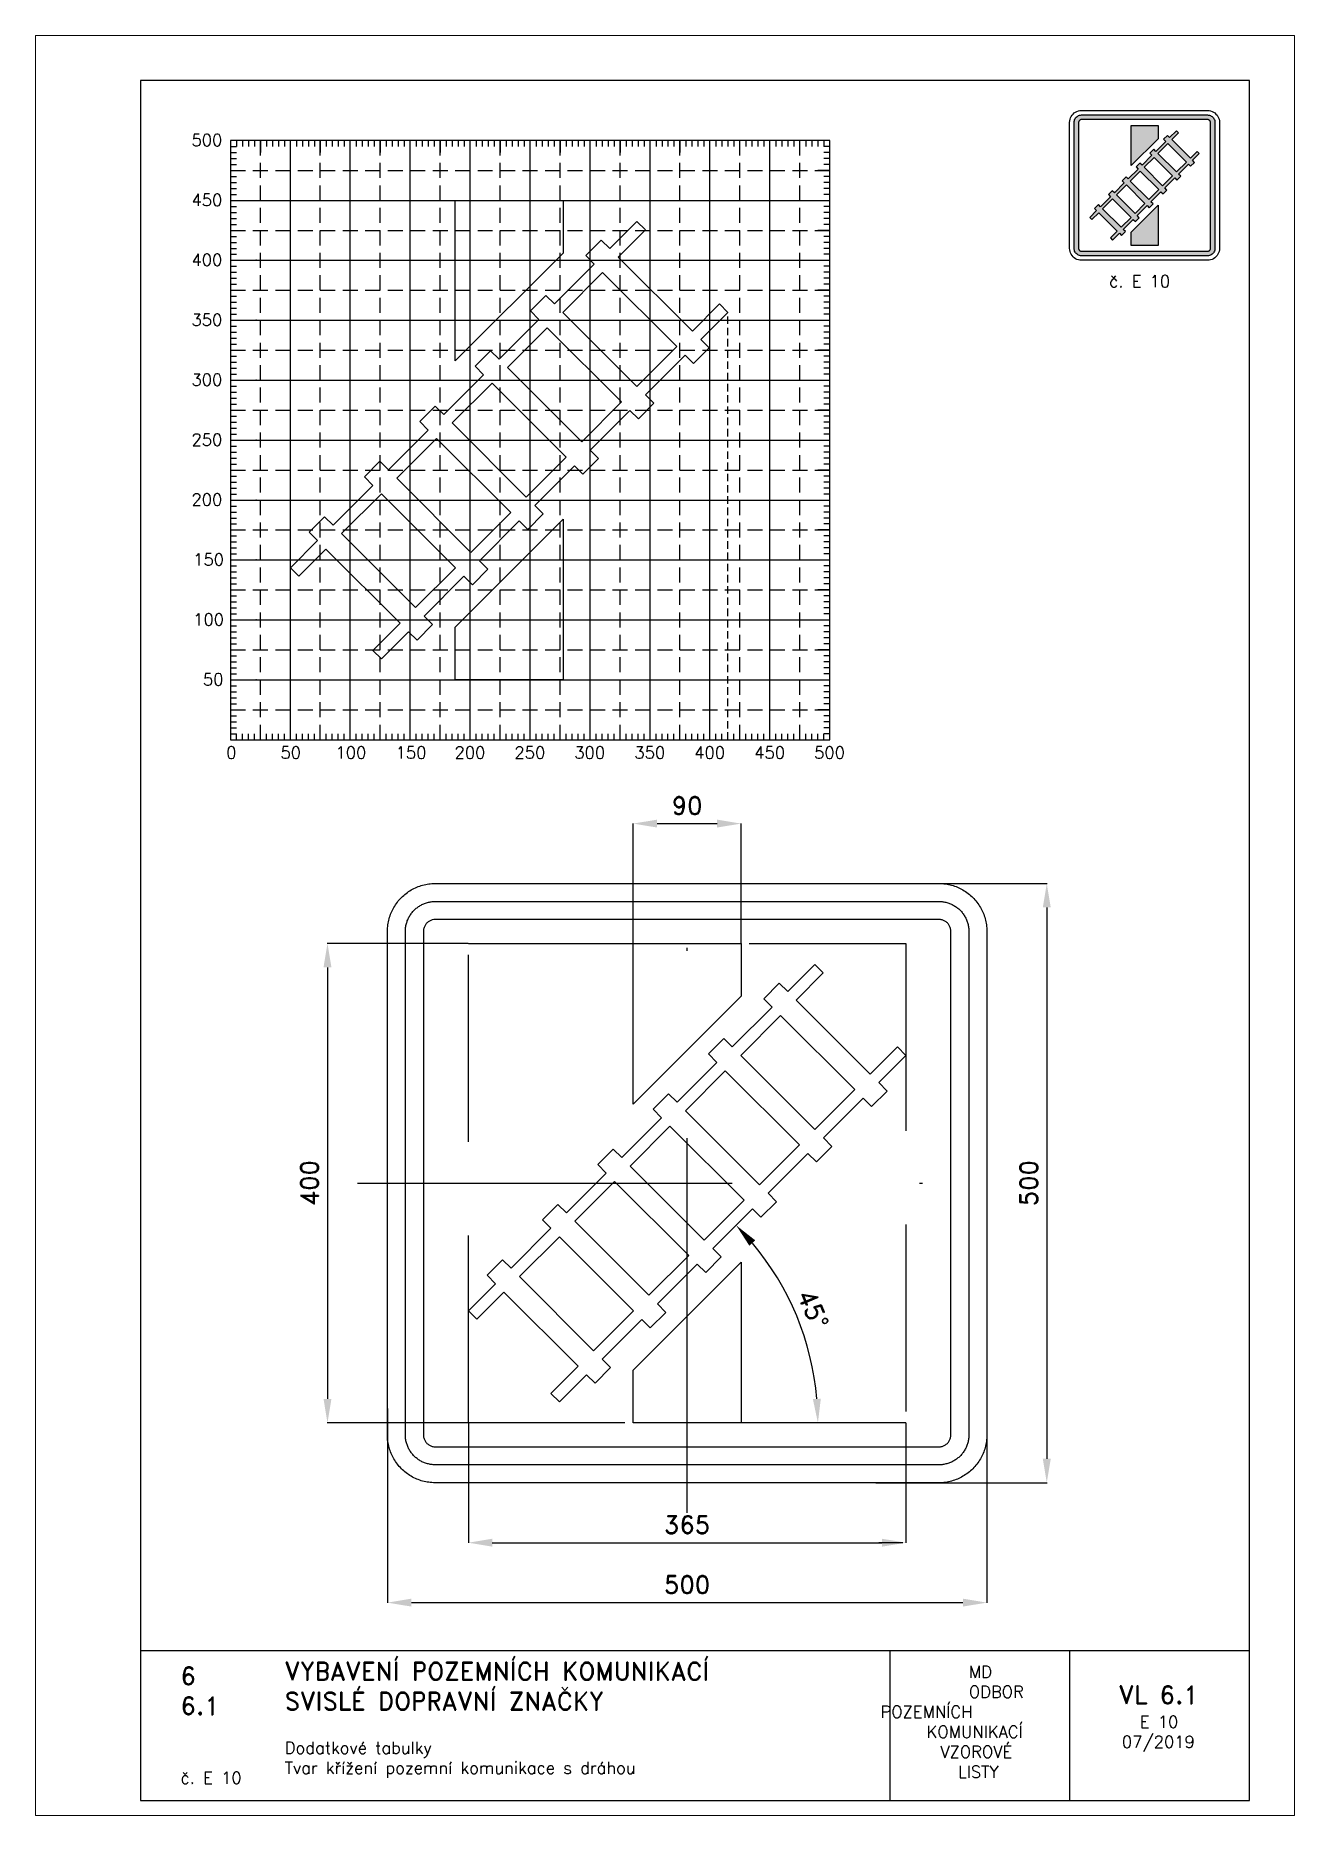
# Paper-space layout 'E 10' of a CAD drawing. Header units: millimetres. Extents: x 0 to 210, y 0 to 297.
# The model-space entities are those that its viewports show. They can reach past a viewport. Long polylines and large blocks are cut down to what shows.
import ezdxf

# ---------------------------------------------------------------- set-up
doc = ezdxf.new("R2010")
doc.units = ezdxf.units.MM
doc.header["$LTSCALE"] = 5
doc.linetypes.add('ČERCHOVANÁX2', pattern=[2, 1, -0.5, 0, -0.5])
doc.linetypes.add('ČÁRKOVANÁX2', pattern=[1.5, 1, -0.5])
for name, color, linetype in [('Kóty', 2, 'Continuous'), ('Pomocná', 2, 'Continuous'), ('Rozpiska', 7, 'Continuous'), ('Značka', 7, 'Continuous')]:
    doc.layers.add(name, color=color, linetype=linetype)
doc.layers.add('Rámeček', color=6, linetype='Continuous', plot=False)
doc.styles.get("Standard").update_dxf_attribs({"font": 'romand.shx', "height": 15})
doc.dimstyles.get("Standard").update_dxf_attribs({"dimtxt": 15, "dimasz": 20, "dimexe": 0.18, "dimexo": 0.0625, "dimgap": 7.5, "dimtad": 1, "dimdec": 0, "dimzin": 0, "dimdsep": 46, "dimtxsty": 'Standard', "dimcen": 0.09, "dimadec": 0, "dimazin": 0, "dimtfac": 1, "dimtdec": 0, "dimtofl": 0, "dimtmove": 0, "dimatfit": 3, "dimfxl": 1, "dimtolj": 1, "dimtzin": 0, "dimarcsym": 0})

psp = doc.layouts.new('E 10')

# ---------------------------------------------------------------- texts
at = {"layer": 'Pomocná', "char_height": 2, "attachment_point": 1}
for s, insert in [('\\pi1.41968;500', (24.59, 280.57)), ('\\pi1.41968;450', (24.59, 270.57)), ('\\pi1.41968;400', (24.59, 260.57)), ('\\pi1.41968;350', (24.59, 250.57)), ('\\pi1.41968;300', (24.59, 240.57)), ('\\pi1.41968;250', (24.59, 230.57)), ('\\pi1.41968;200', (24.59, 220.57)), ('\\pi1.70539;150', (24.59, 210.57)), ('\\pi1.70539;100', (24.59, 200.57)), ('\\pi3.32444;50', (24.59, 190.57)), ('\\pi2.6146;0', (29.18, 178.35)), ('\\pi1.66222;50', (39.19, 178.35)), ('\\pi0.85269;100', (49.18, 178.35)), ('\\pi0.85269;150', (59.21, 178.35)), ('\\pi0.70984;200', (69.18, 178.35)), ('\\pi0.70984;250', (79.17, 178.35)), ('\\pi0.70984;300', (89.16, 178.35)), ('\\pi0.70984;350', (99.18, 178.35)), ('\\pi0.70984;400', (109.17, 178.35)), ('\\pi0.70984;450', (119.18, 178.35)), ('\\pi0.70984;500', (129.17, 178.35))]:
    psp.add_mtext_dynamic_manual_height_columns(s, width=6.5625, gutter_width=100, heights=[0], dxfattribs=dict(at, insert=insert))
at = {"layer": 'Rozpiska', "color": 7, "attachment_point": 1}
for s, width, heights, insert, char_height in [('\\pi1.70957;{\\C6;č. E 10}', 15.2287, [2.67], (177.37, 257), 2), ('6', 149.0422, [0], (24.17, 24.77), 3), ('{\\C6;VYBAVENÍ POZEMNÍCH KOMUNIKACÍ\\P}SVISLÉ DOPRAVNÍ ZNAČKY{\\H1.34524x; }', 149.0422, [0], (41.56, 25.56), 3), ('\\pi14.7414;{\\C6;MD\\P\\pi2.36044;}ODBOR POZEMNÍCH{\\H1.57143x; }\\P\\pi7.69378;KOMUNIKACÍ{\\H1.5x; }\\P\\pi9.97949;{\\C6;VZOROVÉ\\H1.47619x; \\H0.67742x;\\P\\pi12.93187;LISTY\\H1.26984x; }', 33.1018, [0], (140.95, 24.95), 2), ('\\pi1.03113;{\\H1.5x;\\C6;VL 6.1\\P\\pi4.55492;\\H0.66667x;E 10\\H1.66666x; \\H0.6x;\\P\\pi1.5549;07/2019\\H1.80159x; }', 16.0623, [0], (179.66, 21.61), 2), ('6.1', 149.0422, [0], (24.17, 19.78), 3), ('{\\C6;Dodatkové tabulky\\P}Tvar křížení pozemní komunikace s dráhou{\\H1.83333x; }', 149.0422, [0], (41.56, 12.29), 2), ('{\\C6;č. E 10}', 18.3305, [2.67], (24.17, 7.28), 2)]:
    psp.add_mtext_dynamic_manual_height_columns(s, width=width, gutter_width=100, heights=heights, dxfattribs=dict(at, insert=insert, char_height=char_height))

msp = doc.modelspace()

# ---------------------------------------------------------------- texts
at = {"layer": 'Kóty', "insert": (105.2, -105.1), "char_height": 15, "attachment_point": 5, "rotation": 292.483}
msp.add_mtext('\\A1;45°', dxfattribs=at)

# ---------------------------------------------------------------- blocks, each defined once
blk = doc.blocks.new('*D0')
at = {"layer": 'Defpoints', "color": 0, "transparency": 16777216}
for p in [(-250, -188), (250, -188), (250, -350)]:
    blk.add_point(p, dxfattribs=at)
at = {"layer": 'Kóty', "color": 0, "lineweight": -2, "transparency": 16777216}
for p, q in [((-250, -188.1), (-250, -350.2)), ((250, -188.1), (250, -350.2)), ((-230, -350), (230, -350))]:
    blk.add_line(p, q, dxfattribs=at)
at = {"layer": 'Kóty', "color": 0, "transparency": 16777216}
for points in [[(-230, -346.7), (-230, -353.3), (-250, -350)], [(230, -346.7), (230, -353.3), (250, -350)]]:
    blk.add_solid(points, dxfattribs=at)
at = {"layer": 'Kóty', "color": 0, "transparency": 16777216, "insert": (0, -335), "char_height": 15, "attachment_point": 5}
blk.add_mtext('\\A1;500', dxfattribs=at)
blk = doc.blocks.new('*D1')
at = {"layer": 'Defpoints', "color": 0, "transparency": 16777216}
for p in [(177, 250), (157.2, -250), (300, -250)]:
    blk.add_point(p, dxfattribs=at)
at = {"layer": 'Kóty', "color": 0, "lineweight": -2, "transparency": 16777216}
for p, q in [((177.1, 250), (300.2, 250)), ((300, 230), (300, -230)), ((157.3, -250), (300.2, -250))]:
    blk.add_line(p, q, dxfattribs=at)
at = {"layer": 'Kóty', "color": 0, "transparency": 16777216}
for points in [[(296.7, 230), (303.3, 230), (300, 250)], [(296.7, -230), (303.3, -230), (300, -250)]]:
    blk.add_solid(points, dxfattribs=at)
at = {"layer": 'Kóty', "color": 0, "transparency": 16777216, "insert": (285, 0), "char_height": 15, "attachment_point": 5, "rotation": 90}
blk.add_mtext('\\A1;500', dxfattribs=at)
blk = doc.blocks.new('*D2')
at = {"layer": 'Defpoints', "color": 0, "transparency": 16777216}
for p in [(-182.5, 200), (-300, -200), (-182.5, -200)]:
    blk.add_point(p, dxfattribs=at)
at = {"layer": 'Kóty', "color": 0, "lineweight": -2, "transparency": 16777216}
for p, q in [((-182.6, 200), (-300.2, 200)), ((-300, 180), (-300, -180)), ((-182.6, -200), (-300.2, -200))]:
    blk.add_line(p, q, dxfattribs=at)
at = {"layer": 'Kóty', "color": 0, "transparency": 16777216}
for points in [[(-303.3, 180), (-296.7, 180), (-300, 200)], [(-303.3, -180), (-296.7, -180), (-300, -200)]]:
    blk.add_solid(points, dxfattribs=at)
at = {"layer": 'Kóty', "color": 0, "transparency": 16777216, "insert": (-315, 0), "char_height": 15, "attachment_point": 5, "rotation": 90}
blk.add_mtext('\\A1;400', dxfattribs=at)
blk = doc.blocks.new('*D3')
at = {"layer": 'Defpoints', "color": 0, "transparency": 16777216}
for p in [(-182.5, -200), (182.5, -200), (182.5, -300)]:
    blk.add_point(p, dxfattribs=at)
at = {"layer": 'Kóty', "color": 0, "lineweight": -2, "transparency": 16777216}
for p, q in [((-182.5, -200.1), (-182.5, -300.2)), ((182.5, -200.1), (182.5, -300.2)), ((-162.5, -300), (162.5, -300))]:
    blk.add_line(p, q, dxfattribs=at)
at = {"layer": 'Kóty', "color": 0, "transparency": 16777216}
for points in [[(-162.5, -296.7), (-162.5, -303.3), (-182.5, -300)], [(162.5, -296.7), (162.5, -303.3), (182.5, -300)]]:
    blk.add_solid(points, dxfattribs=at)
at = {"layer": 'Kóty', "color": 0, "transparency": 16777216, "insert": (0, -285), "char_height": 15, "attachment_point": 5}
blk.add_mtext('\\A1;365', dxfattribs=at)
blk = doc.blocks.new('*D4')
at = {"layer": 'Defpoints', "color": 0, "transparency": 16777216}
for p in [(45, 300), (-45, 200), (45, 200)]:
    blk.add_point(p, dxfattribs=at)
at = {"layer": 'Kóty', "color": 0, "lineweight": -2, "transparency": 16777216}
for p, q in [((-45, 200.1), (-45, 300.2)), ((-25, 300), (25, 300)), ((45, 200.1), (45, 300.2))]:
    blk.add_line(p, q, dxfattribs=at)
at = {"layer": 'Kóty', "color": 0, "transparency": 16777216}
for points in [[(-25, 303.3), (-25, 296.7), (-45, 300)], [(25, 303.3), (25, 296.7), (45, 300)]]:
    blk.add_solid(points, dxfattribs=at)
at = {"layer": 'Kóty', "color": 0, "transparency": 16777216, "insert": (0, 315), "char_height": 15, "attachment_point": 5}
blk.add_mtext('\\A1;90', dxfattribs=at)

# ---------------------------------------------------------------- dimensions: what is measured, and where the dimension line sits
at = {"layer": 'Kóty'}
for base, p1, p2, picture, middle in [((45, 300), (-45, 200), (45, 200), '*D4', (0, 315)), ((250, -350), (-250, -188), (250, -188), '*D0', (0, -335)), ((182.5, -300), (-182.5, -200), (182.5, -200), '*D3', (0, -285))]:
    dim = msp.add_linear_dim(base=base, p1=p1, p2=p2, dimstyle='Standard', dxfattribs=at)
    dim.commit()
    dim.dimension.update_dxf_attribs({"geometry": picture, "text_midpoint": middle})
for base, p1, p2, picture, middle in [((300, -250), (177, 250), (157.2, -250), '*D1', (285, 0)), ((-300, -200), (-182.5, 200), (-182.5, -200), '*D2', (-315, 0))]:
    dim = msp.add_linear_dim(base=base, p1=p1, p2=p2, angle=90, dimstyle='Standard', dxfattribs=at)
    dim.commit()
    dim.dimension.update_dxf_attribs({"geometry": picture, "text_midpoint": middle})

# ---------------------------------------------------------------- linework, layer by layer
at = {"layer": 'Kóty'}
for p, q in [((33.4, -42.7), (46.4, -29.6)), ((180, -300), (160, -300))]:
    msp.add_line(p, q, dxfattribs=at)
msp.add_arc((-124.1, -200), 233.2, 4.9158, 40.0501, dxfattribs=at)
for points in [[(51.9, -52.2), (56.8, -47.7), (40.9, -35.2)], [(111.5, -179.9), (104.9, -180.2), (109.1, -200)]]:
    msp.add_solid(points, dxfattribs=at)
at = {"layer": 'Značka', "color": 6, "linetype": 'ČERCHOVANÁX2', "ltscale": 2.5}
for points in [[(0, -275), (0, 275)], [(-275, 0), (275, 0)]]:
    msp.add_lwpolyline(points, dxfattribs=at)
at = {"layer": 'Značka', "color": 5}
for points in [[(-210, -250), (-210.2, -250), (-210.3, -250, -0.032179), (-215.5, -249.6, -0.035442), (-220.6, -248.6, -0.036268), (-225.5, -246.9, -0.034421), (-230.1, -244.6, -0.033722), (-234.4, -241.7, -0.034086), (-238.3, -238.3, -0.034211), (-241.7, -234.4, -0.03423), (-244.6, -230.1, -0.034043), (-246.9, -225.5, -0.033412), (-248.6, -220.6, -0.034128), (-249.7, -215.5, -0.036744), (-250, -210.3), (-250, -210.2), (-250, -210), (-250, 210), (-250, 210.2), (-250, 210.3, -0.032179), (-249.6, 215.5, -0.035444), (-248.6, 220.6, -0.036261), (-246.9, 225.5, -0.03442), (-244.6, 230.1, -0.033724), (-241.7, 234.4, -0.034085), (-238.3, 238.3, -0.034204), (-234.4, 241.7, -0.034232), (-230.1, 244.6, -0.034048), (-225.5, 246.9, -0.033416), (-220.6, 248.6, -0.034129), (-215.5, 249.7, -0.036753), (-210.3, 250), (-210.2, 250), (-210, 250), (210, 250), (210.2, 250), (210.3, 250, -0.032191), (215.5, 249.6, -0.03544), (220.6, 248.6, -0.03627), (225.5, 246.9, -0.034436), (230.1, 244.6, -0.033725), (234.4, 241.7, -0.034081), (238.3, 238.3, -0.034198), (241.7, 234.4, -0.034229), (244.6, 230.1, -0.034034), (246.9, 225.5, -0.033402), (248.6, 220.6, -0.034131), (249.7, 215.5, -0.03674), (250, 210.3), (250, 210.2), (250, 210), (250, -210), (250, -210.2), (250, -210.3, -0.032179), (249.6, -215.5, -0.035442), (248.6, -220.6, -0.03626), (246.9, -225.5, -0.034424), (244.6, -230.1, -0.033722), (241.7, -234.4, -0.034097), (238.3, -238.3, -0.034218), (234.4, -241.7, -0.034238), (230.1, -244.6, -0.034053), (225.5, -246.9, -0.033415), (220.6, -248.6, -0.034126), (215.5, -249.7, -0.036746), (210.3, -250), (210.2, -250), (210, -250), (-210, -250)], [(-210, -235), (-210.1, -235), (-210.2, -235, -0.032182), (-213.4, -234.8, -0.035441), (-216.6, -234.1, -0.036267), (-219.7, -233.1, -0.034424), (-222.6, -231.6, -0.033722), (-225.3, -229.8, -0.034085), (-227.7, -227.7, -0.034211), (-229.8, -225.3, -0.034229), (-231.6, -222.6, -0.034045), (-233.1, -219.7, -0.033411), (-234.1, -216.6, -0.034126), (-234.8, -213.4, -0.036745), (-235, -210.2), (-235, -210.1), (-235, -210), (-235, 210), (-235, 210.1), (-235, 210.2, -0.032181), (-234.8, 213.4, -0.035444), (-234.1, 216.6, -0.036263), (-233.1, 219.7, -0.034429), (-231.6, 222.6, -0.033713), (-229.8, 225.3, -0.034084), (-227.7, 227.7, -0.034214), (-225.3, 229.8, -0.034227), (-222.6, 231.6, -0.034061), (-219.7, 233.1, -0.033408), (-216.6, 234.1, -0.034138), (-213.4, 234.8, -0.036755), (-210.2, 235), (-210.1, 235), (-210, 235), (210, 235), (210.1, 235), (210.2, 235, -0.032179), (213.4, 234.8, -0.035429), (216.6, 234.1, -0.036279), (219.7, 233.1, -0.034408), (222.6, 231.6, -0.033726), (225.3, 229.8, -0.034094), (227.7, 227.7, -0.034195), (229.8, 225.3, -0.034235), (231.6, 222.6, -0.034043), (233.1, 219.7, -0.033419), (234.1, 216.6, -0.034118), (234.8, 213.4, -0.036737), (235, 210.2), (235, 210.1), (235, 210), (235, -210), (235, -210.1), (235, -210.2, -0.032179), (234.8, -213.4, -0.035469), (234.1, -216.6, -0.036283), (233.1, -219.7, -0.034439), (231.6, -222.6, -0.033742), (229.8, -225.3, -0.034076), (227.7, -227.7, -0.034214), (225.3, -229.8, -0.034227), (222.6, -231.6, -0.034036), (219.7, -233.1, -0.033418), (216.6, -234.1, -0.034122), (213.4, -234.8, -0.036743), (210.2, -235), (210.1, -235), (210, -235), (-210, -235)], [(-210, -220), (210, -220), (210, -220), (210.1, -220, 0.03219), (211.4, -219.9, 0.035447), (212.6, -219.6, 0.036255), (213.9, -219.2, 0.034436), (215, -218.6, 0.033693), (216.1, -217.9, 0.034097), (217.1, -217.1, 0.03418), (217.9, -216.1, 0.034239), (218.6, -215, 0.034066), (219.2, -213.9, 0.033377), (219.6, -212.6, 0.034177), (219.9, -211.4, 0.036718), (220, -210.1), (220, -210), (220, -210), (220, 210), (220, 210), (220, 210.1, 0.032178), (219.9, 211.4, 0.035393), (219.6, 212.6, 0.036297), (219.2, 213.9, 0.034444), (218.6, 215, 0.033742), (217.9, 216.1, 0.034034), (217.1, 217.1, 0.034185), (216.1, 217.9, 0.03418), (215, 218.6, 0.034055), (213.9, 219.2, 0.033395), (212.6, 219.6, 0.034132), (211.4, 219.9, 0.036764), (210.1, 220), (210, 220), (210, 220), (-210, 220), (-210, 220), (-210.1, 220), (-211.4, 219.9), (-212.6, 219.6, 0.036239), (-213.9, 219.2, 0.03438), (-215, 218.6, 0.033693), (-216.1, 217.9, 0.034077), (-217.1, 217.1, 0.034202), (-217.9, 216.1, 0.034232), (-218.6, 215, 0.034054), (-219.2, 213.9, 0.03342), (-219.6, 212.6, 0.034124), (-219.9, 211.4, 0.036746), (-220, 210.1), (-220, 210), (-220, 210), (-220, -210), (-220, -210), (-220, -210.1, 0.032185), (-219.9, -211.4, 0.035443), (-219.6, -212.6, 0.036268), (-219.2, -213.9, 0.034425), (-218.6, -215, 0.033725), (-217.9, -216.1, 0.034081), (-217.1, -217.1, 0.034202), (-216.1, -217.9, 0.034232), (-215, -218.6, 0.034047), (-213.9, -219.2, 0.033416), (-212.6, -219.6, 0.034129), (-211.4, -219.9, 0.036753), (-210.1, -220), (-210, -220), (-210, -220)]]:
    msp.add_lwpolyline(points, format="xyb", dxfattribs=at)
at = {"layer": 'Značka', "color": 6, "linetype": 'ČÁRKOVANÁX2', "ltscale": 1.25}
msp.add_lwpolyline([(-182.5, -200), (-182.5, 200), (182.5, 200), (182.5, -200), (-182.5, -200)], dxfattribs=at)
at = {"layer": 'Značka', "color": 5}
for points in [[(-45, 66), (-45, 200), (45, 200), (45, 156), (-45, 66)], [(91, 152.8), (113.6, 175.4), (106.6, 182.5), (83.9, 159.8), (76.8, 166.9), (63.9, 153.9), (70.9, 146.9), (37.7, 113.7), (30.7, 120.7), (17.7, 107.8), (24.8, 100.7), (-8.4, 67.5), (-15.5, 74.6), (-28.4, 61.6), (-21.4, 54.6), (-54.6, 21.4), (-61.6, 28.4), (-74.6, 15.5), (-67.5, 8.4), (-100.7, -24.8), (-107.8, -17.7), (-120.7, -30.7), (-113.7, -37.7), (-146.9, -70.9), (-153.9, -63.9), (-166.9, -76.8), (-159.8, -83.9), (-182.5, -106.6), (-175.4, -113.6), (-152.8, -91), (-91, -152.8), (-113.6, -175.4), (-106.6, -182.5), (-83.9, -159.8), (-76.8, -166.9), (-63.9, -153.9), (-71, -146.9), (-37.8, -113.7), (-30.7, -120.7), (-17.7, -107.8), (-24.8, -100.7), (8.4, -67.5), (15.5, -74.6), (28.4, -61.6), (21.4, -54.6), (54.6, -21.4), (61.6, -28.4), (74.6, -15.5), (67.5, -8.4), (100.7, 24.8), (107.8, 17.7), (120.7, 30.7), (113.7, 37.8), (146.9, 71), (153.9, 63.9), (166.9, 76.8), (159.8, 83.9), (182.5, 106.6), (175.4, 113.6), (152.8, 91), (91, 152.8)], [(106.6, 44.8), (44.8, 106.6), (78, 139.8), (139.8, 78), (106.6, 44.8)], [(93.7, 31.9), (60.5, -1.3), (-1.3, 60.4), (31.8, 93.6), (93.7, 31.9)], [(47.5, -14.3), (14.3, -47.5), (-47.5, 14.3), (-14.3, 47.5), (47.5, -14.3)], [(-31.9, -93.6), (1.4, -60.4), (-60.5, 1.3), (-93.7, -31.8), (-31.9, -93.6)], [(-44.8, -106.6), (-106.6, -44.8), (-139.8, -78), (-78, -139.8), (-44.8, -106.6)], [(-45, -156), (45, -66), (45, -200), (-45, -200), (-45, -156)]]:
    msp.add_lwpolyline(points, dxfattribs=at)

msp.set_redraw_order([(e.dxf.handle, doc.entitydb.next_handle()) for e in msp.query("TEXT MTEXT ATTDEF DIMENSION ARC_DIMENSION")])  # texts and dimensions are drawn at this point

# ---------------------------------------------------------------- hatches: boundary and pattern name
at = {"layer": 'Značka'}
h = psp.add_hatch(color=249, dxfattribs=at)
h.dxf.hatch_style = 1
edge = h.paths.add_edge_path()
edge.add_line((174.5, 260.25), (174.5, 260.25))
edge.add_line((174.5, 260.25), (174.49, 260.25))
edge.add_arc((174.5, 261.5), 1.25, 262.2762, 269.6442, ccw=False)
edge.add_line((174.33, 260.26), (174.17, 260.29))
edge.add_line((174.17, 260.29), (174.01, 260.35))
edge.add_line((174.01, 260.35), (173.87, 260.42))
edge.add_line((173.87, 260.42), (173.74, 260.51))
edge.add_line((173.74, 260.51), (173.61, 260.62))
edge.add_line((173.61, 260.62), (173.51, 260.74))
edge.add_line((173.51, 260.74), (173.42, 260.87))
edge.add_line((173.42, 260.87), (173.34, 261.02))
edge.add_line((173.34, 261.02), (173.29, 261.17))
edge.add_line((173.29, 261.17), (173.26, 261.33))
edge.add_line((173.26, 261.33), (173.25, 261.49))
edge.add_line((173.25, 261.49), (173.25, 261.5))
edge.add_line((173.25, 261.5), (173.25, 261.5))
edge.add_line((173.25, 261.5), (173.25, 282.5))
edge.add_line((173.25, 282.5), (173.25, 282.5))
edge.add_line((173.25, 282.5), (173.25, 282.51))
edge.add_line((173.25, 282.51), (173.26, 282.67))
edge.add_line((173.26, 282.67), (173.29, 282.83))
edge.add_line((173.29, 282.83), (173.34, 282.98))
edge.add_line((173.34, 282.98), (173.42, 283.13))
edge.add_line((173.42, 283.13), (173.51, 283.26))
edge.add_line((173.51, 283.26), (173.61, 283.38))
edge.add_line((173.61, 283.38), (173.74, 283.49))
edge.add_line((173.74, 283.49), (173.87, 283.58))
edge.add_line((173.87, 283.58), (174.01, 283.65))
edge.add_line((174.01, 283.65), (174.17, 283.71))
edge.add_line((174.17, 283.71), (174.33, 283.74))
edge.add_line((174.33, 283.74), (174.49, 283.75))
edge.add_line((174.49, 283.75), (174.5, 283.75))
edge.add_line((174.5, 283.75), (174.5, 283.75))
edge.add_line((174.5, 283.75), (195.5, 283.75))
edge.add_line((195.5, 283.75), (195.5, 283.75))
edge.add_line((195.5, 283.75), (195.51, 283.75))
edge.add_arc((195.5, 282.5), 1.25, 82.2718, 89.6486, ccw=False)
edge.add_line((195.67, 283.74), (195.83, 283.71))
edge.add_line((195.83, 283.71), (195.99, 283.65))
edge.add_line((195.99, 283.65), (196.13, 283.58))
edge.add_line((196.13, 283.58), (196.26, 283.49))
edge.add_line((196.26, 283.49), (196.39, 283.38))
edge.add_line((196.39, 283.38), (196.49, 283.26))
edge.add_line((196.49, 283.26), (196.58, 283.13))
edge.add_line((196.58, 283.13), (196.66, 282.98))
edge.add_line((196.66, 282.98), (196.7, 282.83))
edge.add_line((196.7, 282.83), (196.74, 282.67))
edge.add_line((196.74, 282.67), (196.75, 282.51))
edge.add_line((196.75, 282.51), (196.75, 282.5))
edge.add_line((196.75, 282.5), (196.75, 282.5))
edge.add_line((196.75, 282.5), (196.75, 261.5))
edge.add_line((196.75, 261.5), (196.75, 261.5))
edge.add_line((196.75, 261.5), (196.75, 261.49))
edge.add_line((196.75, 261.49), (196.74, 261.33))
edge.add_line((196.74, 261.33), (196.7, 261.17))
edge.add_line((196.7, 261.17), (196.66, 261.02))
edge.add_line((196.66, 261.02), (196.58, 260.87))
edge.add_line((196.58, 260.87), (196.49, 260.74))
edge.add_line((196.49, 260.74), (196.39, 260.62))
edge.add_line((196.39, 260.62), (196.26, 260.51))
edge.add_line((196.26, 260.51), (196.13, 260.42))
edge.add_line((196.13, 260.42), (195.99, 260.35))
edge.add_line((195.99, 260.35), (195.83, 260.29))
edge.add_line((195.83, 260.29), (195.67, 260.26))
edge.add_line((195.67, 260.26), (195.51, 260.25))
edge.add_line((195.51, 260.25), (195.5, 260.25))
edge.add_line((195.5, 260.25), (195.5, 260.25))
edge.add_line((195.5, 260.25), (174.5, 260.25))
h.paths.add_polyline_path([(174.5, 261), (195.5, 261), (195.5, 261), (195.57, 261), (195.63, 261.02), (195.69, 261.04), (195.75, 261.07), (195.81, 261.1), (195.85, 261.15), (195.9, 261.19), (195.93, 261.25), (195.96, 261.31), (195.98, 261.37), (196, 261.43), (196, 261.5), (196, 261.5), (196, 261.5), (196, 282.5), (196, 282.5), (196, 282.5), (196, 282.57), (195.98, 282.63), (195.96, 282.69), (195.93, 282.75), (195.9, 282.8), (195.85, 282.85), (195.81, 282.9), (195.75, 282.93), (195.69, 282.96), (195.63, 282.98), (195.57, 283), (195.5, 283), (195.5, 283), (174.5, 283), (174.5, 283), (174.43, 283), (174.37, 282.98), (174.31, 282.96), (174.25, 282.93), (174.19, 282.9), (174.15, 282.85), (174.1, 282.8), (174.07, 282.75), (174.04, 282.69), (174.02, 282.63), (174, 282.57), (174, 282.5), (174, 282.5), (174, 282.5), (174, 261.5), (174, 261.5), (174, 261.5), (174, 261.43), (174.02, 261.37), (174.04, 261.31), (174.07, 261.25), (174.1, 261.19), (174.15, 261.15), (174.19, 261.1), (174.25, 261.07), (174.31, 261.04), (174.37, 261.02), (174.43, 261), (174.5, 261)], flags=16)
h = psp.add_hatch(color=249, dxfattribs=at)
h.dxf.hatch_style = 1
h.paths.add_polyline_path([(182.75, 275.3), (182.75, 282), (187.25, 282), (187.25, 279.8)])
h.paths.add_polyline_path([(182.75, 264.2), (187.25, 268.7), (187.25, 262), (182.75, 262)])
h.paths.add_polyline_path([(189.55, 279.64), (190.68, 280.77), (190.33, 281.12), (189.19, 279.99), (188.84, 280.34), (188.19, 279.7), (188.54, 279.34), (186.89, 277.68), (186.53, 278.04), (185.89, 277.39), (186.24, 277.04), (184.58, 275.38), (184.23, 275.73), (183.58, 275.08), (183.93, 274.73), (182.27, 273.07), (181.92, 273.42), (181.27, 272.77), (181.62, 272.42), (179.97, 270.76), (179.61, 271.11), (178.97, 270.47), (179.32, 270.11), (177.66, 268.45), (177.31, 268.81), (176.66, 268.16), (177.01, 267.8), (175.87, 266.67), (176.23, 266.32), (177.36, 267.45), (180.45, 264.36), (179.32, 263.23), (179.67, 262.87), (180.81, 264.01), (181.16, 263.66), (181.81, 264.3), (181.45, 264.66), (183.11, 266.32), (183.47, 265.96), (184.11, 266.61), (183.76, 266.96), (185.42, 268.62), (185.77, 268.27), (186.42, 268.92), (186.07, 269.27), (187.73, 270.93), (188.08, 270.58), (188.73, 271.23), (188.37, 271.58), (190.03, 273.24), (190.39, 272.89), (191.03, 273.53), (190.68, 273.89), (192.34, 275.55), (192.69, 275.19), (193.34, 275.84), (192.99, 276.2), (194.12, 277.33), (193.77, 277.68), (192.64, 276.55)])
h.paths.add_polyline_path([(190.33, 274.24), (187.24, 277.33), (188.9, 278.99), (191.99, 275.9)], flags=16)
h.paths.add_polyline_path([(187.37, 271.29), (185.72, 269.63), (182.62, 272.71), (184.28, 274.38)], flags=16)
h.paths.add_polyline_path([(189.68, 273.59), (188.02, 271.93), (184.93, 275.02), (186.59, 276.68)], flags=16)
h.paths.add_polyline_path([(183.41, 267.32), (185.07, 268.98), (181.98, 272.07), (180.32, 270.41)], flags=16)
h.paths.add_polyline_path([(182.76, 266.67), (179.67, 269.76), (178.01, 268.1), (181.1, 265.01)], flags=16)

# ---------------------------------------------------------------- linework, layer by layer
at = {"layer": 'Pomocná'}
for p, q in [((33.5, 279.5), (33.5, 278.5)), ((34.5, 279.5), (34.5, 278.5)), ((35.5, 279.5), (35.5, 278.5)), ((36.5, 279.5), (36.5, 278.5)), ((37.5, 279.5), (37.5, 277.5)), ((38.5, 279.5), (38.5, 278.5)), ((39.5, 279.5), (39.5, 278.5)), ((40.5, 279.5), (40.5, 278.5)), ((41.5, 279.5), (41.5, 278.5)), ((43.5, 279.5), (43.5, 278.5)), ((44.5, 279.5), (44.5, 278.5)), ((45.5, 279.5), (45.5, 278.5)), ((46.5, 279.5), (46.5, 278.5)), ((47.5, 279.5), (47.5, 277.5)), ((48.5, 279.5), (48.5, 278.5)), ((49.5, 279.5), (49.5, 278.5)), ((50.5, 279.5), (50.5, 278.5)), ((51.5, 279.5), (51.5, 278.5)), ((53.5, 279.5), (53.5, 278.5)), ((54.5, 279.5), (54.5, 278.5)), ((55.5, 279.5), (55.5, 278.5)), ((56.5, 279.5), (56.5, 278.5)), ((57.5, 279.5), (57.5, 277.5)), ((58.5, 279.5), (58.5, 278.5)), ((59.5, 279.5), (59.5, 278.5)), ((60.5, 279.5), (60.5, 278.5)), ((61.5, 279.5), (61.5, 278.5)), ((63.5, 279.5), (63.5, 278.5)), ((64.5, 279.5), (64.5, 278.5)), ((65.5, 279.5), (65.5, 278.5)), ((66.5, 279.5), (66.5, 278.5)), ((67.5, 279.5), (67.5, 277.5)), ((68.5, 279.5), (68.5, 278.5)), ((69.5, 279.5), (69.5, 278.5)), ((70.5, 279.5), (70.5, 278.5)), ((71.5, 279.5), (71.5, 278.5)), ((73.5, 279.5), (73.5, 278.5)), ((74.5, 279.5), (74.5, 278.5)), ((75.5, 279.5), (75.5, 278.5)), ((76.5, 279.5), (76.5, 278.5)), ((77.5, 279.5), (77.5, 277.5)), ((78.5, 279.5), (78.5, 278.5)), ((79.5, 279.5), (79.5, 278.5)), ((80.5, 279.5), (80.5, 278.5)), ((81.5, 279.5), (81.5, 278.5)), ((83.5, 279.5), (83.5, 278.5)), ((84.5, 279.5), (84.5, 278.5)), ((85.5, 279.5), (85.5, 278.5)), ((86.5, 279.5), (86.5, 278.5)), ((87.5, 279.5), (87.5, 277.5)), ((88.5, 279.5), (88.5, 278.5)), ((89.5, 279.5), (89.5, 278.5)), ((90.5, 279.5), (90.5, 278.5)), ((91.5, 279.5), (91.5, 278.5)), ((93.5, 279.5), (93.5, 278.5)), ((94.5, 279.5), (94.5, 278.5)), ((95.5, 279.5), (95.5, 278.5)), ((96.5, 279.5), (96.5, 278.5)), ((97.5, 279.5), (97.5, 277.5)), ((98.5, 279.5), (98.5, 278.5)), ((99.5, 279.5), (99.5, 278.5)), ((100.5, 279.5), (100.5, 278.5)), ((101.5, 279.5), (101.5, 278.5)), ((103.5, 279.5), (103.5, 278.5)), ((104.5, 279.5), (104.5, 278.5)), ((105.5, 279.5), (105.5, 278.5)), ((106.5, 279.5), (106.5, 278.5)), ((107.5, 279.5), (107.5, 277.5)), ((108.5, 279.5), (108.5, 278.5)), ((109.5, 279.5), (109.5, 278.5)), ((110.5, 279.5), (110.5, 278.5)), ((111.5, 279.5), (111.5, 278.5)), ((113.5, 279.5), (113.5, 278.5)), ((114.5, 279.5), (114.5, 278.5)), ((115.5, 279.5), (115.5, 278.5)), ((116.5, 279.5), (116.5, 278.5)), ((118.5, 279.5), (118.5, 278.5)), ((119.5, 279.5), (119.5, 278.5)), ((120.5, 279.5), (120.5, 278.5)), ((121.5, 279.5), (121.5, 278.5)), ((123.5, 279.5), (123.5, 278.5)), ((124.5, 279.5), (124.5, 278.5)), ((125.5, 279.5), (125.5, 278.5)), ((126.5, 279.5), (126.5, 278.5)), ((128.5, 279.5), (128.5, 278.5)), ((129.5, 279.5), (129.5, 278.5)), ((130.5, 279.5), (130.5, 278.5)), ((131.5, 279.5), (131.5, 278.5)), ((32.5, 278.5), (33.5, 278.5)), ((32.5, 277.5), (33.5, 277.5)), ((32.5, 276.5), (33.5, 276.5)), ((132.5, 278.5), (131.5, 278.5)), ((132.5, 277.5), (131.5, 277.5)), ((132.5, 276.5), (131.5, 276.5)), ((32.5, 275.5), (33.5, 275.5)), ((32.5, 274.5), (34.5, 274.5)), ((32.5, 273.5), (33.5, 273.5)), ((132.5, 274.5), (130.5, 274.5)), ((132.5, 275.5), (131.5, 275.5)), ((132.5, 273.5), (131.5, 273.5)), ((32.5, 272.5), (33.5, 272.5)), ((32.5, 271.5), (33.5, 271.5)), ((32.5, 270.5), (33.5, 270.5)), ((132.5, 272.5), (131.5, 272.5)), ((132.5, 271.5), (131.5, 271.5)), ((132.5, 270.5), (131.5, 270.5)), ((32.5, 268.5), (33.5, 268.5)), ((32.5, 267.5), (33.5, 267.5)), ((132.5, 268.5), (131.5, 268.5)), ((132.5, 267.5), (131.5, 267.5)), ((32.5, 266.5), (33.5, 266.5)), ((32.5, 265.5), (33.5, 265.5)), ((32.5, 264.5), (34.5, 264.5)), ((132.5, 264.5), (130.5, 264.5)), ((132.5, 266.5), (131.5, 266.5)), ((132.5, 265.5), (131.5, 265.5)), ((32.5, 263.5), (33.5, 263.5)), ((32.5, 262.5), (33.5, 262.5)), ((32.5, 261.5), (33.5, 261.5)), ((132.5, 263.5), (131.5, 263.5)), ((132.5, 262.5), (131.5, 262.5)), ((132.5, 261.5), (131.5, 261.5)), ((32.5, 260.5), (33.5, 260.5)), ((32.5, 258.5), (33.5, 258.5)), ((132.5, 260.5), (131.5, 260.5)), ((132.5, 258.5), (131.5, 258.5)), ((32.5, 257.5), (33.5, 257.5)), ((32.5, 256.5), (33.5, 256.5)), ((32.5, 255.5), (33.5, 255.5)), ((132.5, 257.5), (131.5, 257.5)), ((132.5, 256.5), (131.5, 256.5)), ((132.5, 255.5), (131.5, 255.5)), ((32.5, 254.5), (34.5, 254.5)), ((32.5, 253.5), (33.5, 253.5)), ((32.5, 252.5), (33.5, 252.5)), ((132.5, 254.5), (130.5, 254.5)), ((132.5, 253.5), (131.5, 253.5)), ((132.5, 252.5), (131.5, 252.5)), ((32.5, 251.5), (33.5, 251.5)), ((32.5, 250.5), (33.5, 250.5)), ((132.5, 251.5), (131.5, 251.5)), ((132.5, 250.5), (131.5, 250.5)), ((32.5, 248.5), (33.5, 248.5)), ((32.5, 247.5), (33.5, 247.5)), ((132.5, 248.5), (131.5, 248.5)), ((132.5, 247.5), (131.5, 247.5)), ((32.5, 246.5), (33.5, 246.5)), ((32.5, 245.5), (33.5, 245.5)), ((32.5, 244.5), (34.5, 244.5)), ((132.5, 244.5), (130.5, 244.5)), ((132.5, 246.5), (131.5, 246.5)), ((132.5, 245.5), (131.5, 245.5)), ((32.5, 243.5), (33.5, 243.5)), ((32.5, 242.5), (33.5, 242.5)), ((32.5, 241.5), (33.5, 241.5)), ((132.5, 243.5), (131.5, 243.5)), ((132.5, 242.5), (131.5, 242.5)), ((132.5, 241.5), (131.5, 241.5)), ((32.5, 240.5), (33.5, 240.5)), ((32.5, 238.5), (33.5, 238.5)), ((132.5, 240.5), (131.5, 240.5)), ((132.5, 238.5), (131.5, 238.5)), ((32.5, 237.5), (33.5, 237.5)), ((32.5, 236.5), (33.5, 236.5)), ((32.5, 235.5), (33.5, 235.5)), ((132.5, 237.5), (131.5, 237.5)), ((132.5, 236.5), (131.5, 236.5)), ((132.5, 235.5), (131.5, 235.5)), ((32.5, 234.5), (34.5, 234.5)), ((32.5, 233.5), (33.5, 233.5)), ((32.5, 232.5), (33.5, 232.5)), ((132.5, 234.5), (130.5, 234.5)), ((132.5, 233.5), (131.5, 233.5)), ((132.5, 232.5), (131.5, 232.5)), ((32.5, 231.5), (33.5, 231.5)), ((32.5, 230.5), (33.5, 230.5)), ((132.5, 231.5), (131.5, 231.5)), ((132.5, 230.5), (131.5, 230.5)), ((32.5, 228.5), (33.5, 228.5)), ((32.5, 227.5), (33.5, 227.5)), ((32.5, 226.5), (33.5, 226.5)), ((132.5, 228.5), (131.5, 228.5)), ((132.5, 227.5), (131.5, 227.5)), ((132.5, 226.5), (131.5, 226.5)), ((32.5, 225.5), (33.5, 225.5)), ((32.5, 224.5), (34.5, 224.5)), ((32.5, 223.5), (33.5, 223.5)), ((132.5, 224.5), (130.5, 224.5)), ((132.5, 225.5), (131.5, 225.5)), ((132.5, 223.5), (131.5, 223.5)), ((32.5, 222.5), (33.5, 222.5)), ((32.5, 221.5), (33.5, 221.5)), ((32.5, 220.5), (33.5, 220.5)), ((132.5, 222.5), (131.5, 222.5)), ((132.5, 221.5), (131.5, 221.5)), ((132.5, 220.5), (131.5, 220.5)), ((32.5, 218.5), (33.5, 218.5)), ((32.5, 217.5), (33.5, 217.5)), ((132.5, 218.5), (131.5, 218.5)), ((132.5, 217.5), (131.5, 217.5)), ((32.5, 216.5), (33.5, 216.5)), ((32.5, 215.5), (33.5, 215.5)), ((32.5, 214.5), (34.5, 214.5)), ((132.5, 214.5), (130.5, 214.5)), ((132.5, 216.5), (131.5, 216.5)), ((132.5, 215.5), (131.5, 215.5)), ((32.5, 213.5), (33.5, 213.5)), ((32.5, 212.5), (33.5, 212.5)), ((32.5, 211.5), (33.5, 211.5)), ((132.5, 213.5), (131.5, 213.5)), ((132.5, 212.5), (131.5, 212.5)), ((132.5, 211.5), (131.5, 211.5)), ((32.5, 210.5), (33.5, 210.5)), ((32.5, 208.5), (33.5, 208.5)), ((132.5, 210.5), (131.5, 210.5)), ((132.5, 208.5), (131.5, 208.5)), ((32.5, 207.5), (33.5, 207.5)), ((32.5, 206.5), (33.5, 206.5)), ((32.5, 205.5), (33.5, 205.5)), ((132.5, 207.5), (131.5, 207.5)), ((132.5, 206.5), (131.5, 206.5)), ((132.5, 205.5), (131.5, 205.5)), ((32.5, 204.5), (34.5, 204.5)), ((32.5, 203.5), (33.5, 203.5)), ((32.5, 202.5), (33.5, 202.5)), ((132.5, 204.5), (130.5, 204.5)), ((132.5, 203.5), (131.5, 203.5)), ((132.5, 202.5), (131.5, 202.5)), ((32.5, 201.5), (33.5, 201.5)), ((32.5, 200.5), (33.5, 200.5)), ((132.5, 201.5), (131.5, 201.5)), ((132.5, 200.5), (131.5, 200.5)), ((32.5, 198.5), (33.5, 198.5)), ((32.5, 197.5), (33.5, 197.5)), ((32.5, 196.5), (33.5, 196.5)), ((132.5, 198.5), (131.5, 198.5)), ((132.5, 197.5), (131.5, 197.5)), ((132.5, 196.5), (131.5, 196.5)), ((32.5, 195.5), (33.5, 195.5)), ((32.5, 194.5), (34.5, 194.5)), ((32.5, 193.5), (33.5, 193.5)), ((132.5, 194.5), (130.5, 194.5)), ((132.5, 195.5), (131.5, 195.5)), ((132.5, 193.5), (131.5, 193.5)), ((32.5, 192.5), (33.5, 192.5)), ((32.5, 191.5), (33.5, 191.5)), ((32.5, 190.5), (33.5, 190.5)), ((132.5, 192.5), (131.5, 192.5)), ((132.5, 191.5), (131.5, 191.5)), ((132.5, 190.5), (131.5, 190.5)), ((32.5, 188.5), (33.5, 188.5)), ((32.5, 187.5), (33.5, 187.5)), ((132.5, 188.5), (131.5, 188.5)), ((132.5, 187.5), (131.5, 187.5)), ((32.5, 186.5), (33.5, 186.5)), ((32.5, 185.5), (33.5, 185.5)), ((32.5, 184.5), (34.5, 184.5)), ((132.5, 184.5), (130.5, 184.5)), ((132.5, 186.5), (131.5, 186.5)), ((132.5, 185.5), (131.5, 185.5)), ((32.5, 183.5), (33.5, 183.5)), ((32.5, 182.5), (33.5, 182.5)), ((32.5, 181.5), (33.5, 181.5)), ((37.5, 179.5), (37.5, 181.5)), ((47.5, 179.5), (47.5, 181.5)), ((57.5, 179.5), (57.5, 181.5)), ((67.5, 179.5), (67.5, 181.5)), ((77.5, 179.5), (77.5, 181.5)), ((87.5, 179.5), (87.5, 181.5)), ((97.5, 179.5), (97.5, 181.5)), ((107.5, 179.5), (107.5, 181.5)), ((117.5, 179.5), (117.5, 181.5)), ((127.5, 179.5), (127.5, 181.5)), ((132.5, 183.5), (131.5, 183.5)), ((132.5, 182.5), (131.5, 182.5)), ((132.5, 181.5), (131.5, 181.5)), ((32.5, 180.5), (33.5, 180.5)), ((33.5, 179.5), (33.5, 180.5)), ((34.5, 179.5), (34.5, 180.5)), ((35.5, 179.5), (35.5, 180.5)), ((36.5, 179.5), (36.5, 180.5)), ((38.5, 179.5), (38.5, 180.5)), ((39.5, 179.5), (39.5, 180.5)), ((40.5, 179.5), (40.5, 180.5)), ((41.5, 179.5), (41.5, 180.5)), ((43.5, 179.5), (43.5, 180.5)), ((44.5, 179.5), (44.5, 180.5)), ((45.5, 179.5), (45.5, 180.5)), ((46.5, 179.5), (46.5, 180.5)), ((48.5, 179.5), (48.5, 180.5)), ((49.5, 179.5), (49.5, 180.5)), ((50.5, 179.5), (50.5, 180.5)), ((51.5, 179.5), (51.5, 180.5)), ((53.5, 179.5), (53.5, 180.5)), ((54.5, 179.5), (54.5, 180.5)), ((55.5, 179.5), (55.5, 180.5)), ((56.5, 179.5), (56.5, 180.5)), ((58.5, 179.5), (58.5, 180.5)), ((59.5, 179.5), (59.5, 180.5)), ((60.5, 179.5), (60.5, 180.5)), ((61.5, 179.5), (61.5, 180.5)), ((63.5, 179.5), (63.5, 180.5)), ((64.5, 179.5), (64.5, 180.5)), ((65.5, 179.5), (65.5, 180.5)), ((66.5, 179.5), (66.5, 180.5)), ((68.5, 179.5), (68.5, 180.5)), ((69.5, 179.5), (69.5, 180.5)), ((70.5, 179.5), (70.5, 180.5)), ((71.5, 179.5), (71.5, 180.5)), ((73.5, 179.5), (73.5, 180.5)), ((74.5, 179.5), (74.5, 180.5)), ((75.5, 179.5), (75.5, 180.5)), ((76.5, 179.5), (76.5, 180.5)), ((78.5, 179.5), (78.5, 180.5)), ((79.5, 179.5), (79.5, 180.5)), ((80.5, 179.5), (80.5, 180.5)), ((81.5, 179.5), (81.5, 180.5)), ((83.5, 179.5), (83.5, 180.5)), ((84.5, 179.5), (84.5, 180.5)), ((85.5, 179.5), (85.5, 180.5)), ((86.5, 179.5), (86.5, 180.5)), ((88.5, 179.5), (88.5, 180.5)), ((89.5, 179.5), (89.5, 180.5)), ((90.5, 179.5), (90.5, 180.5)), ((91.5, 179.5), (91.5, 180.5)), ((93.5, 179.5), (93.5, 180.5)), ((94.5, 179.5), (94.5, 180.5)), ((95.5, 179.5), (95.5, 180.5)), ((96.5, 179.5), (96.5, 180.5)), ((98.5, 179.5), (98.5, 180.5)), ((99.5, 179.5), (99.5, 180.5)), ((100.5, 179.5), (100.5, 180.5)), ((101.5, 179.5), (101.5, 180.5)), ((103.5, 179.5), (103.5, 180.5)), ((104.5, 179.5), (104.5, 180.5)), ((105.5, 179.5), (105.5, 180.5)), ((106.5, 179.5), (106.5, 180.5)), ((108.5, 179.5), (108.5, 180.5)), ((109.5, 179.5), (109.5, 180.5)), ((110.5, 179.5), (110.5, 180.5)), ((111.5, 179.5), (111.5, 180.5)), ((113.5, 179.5), (113.5, 180.5)), ((114.5, 179.5), (114.5, 180.5)), ((115.5, 179.5), (115.5, 180.5)), ((116.5, 179.5), (116.5, 180.5)), ((118.5, 179.5), (118.5, 180.5)), ((119.5, 179.5), (119.5, 180.5)), ((120.5, 179.5), (120.5, 180.5)), ((121.5, 179.5), (121.5, 180.5)), ((123.5, 179.5), (123.5, 180.5)), ((124.5, 179.5), (124.5, 180.5)), ((125.5, 179.5), (125.5, 180.5)), ((126.5, 179.5), (126.5, 180.5)), ((128.5, 179.5), (128.5, 180.5)), ((129.5, 179.5), (129.5, 180.5)), ((130.5, 179.5), (130.5, 180.5)), ((132.5, 180.5), (131.5, 180.5)), ((131.5, 179.5), (131.5, 180.5))]:
    psp.add_line(p, q, dxfattribs=at)
at = {"layer": 'Pomocná', "linetype": 'ČÁRKOVANÁX2', "ltscale": 0.5}
for p, q in [((37.5, 179.5), (37.5, 279.5)), ((47.5, 179.5), (47.5, 279.5)), ((57.5, 179.5), (57.5, 279.5)), ((67.5, 179.5), (67.5, 279.5)), ((77.5, 179.5), (77.5, 279.5)), ((87.5, 179.5), (87.5, 279.5)), ((97.5, 179.5), (97.5, 279.5)), ((107.5, 179.5), (107.5, 279.5)), ((117.5, 179.5), (117.5, 279.5)), ((127.5, 179.5), (127.5, 279.5)), ((32.5, 274.5), (132.5, 274.5)), ((32.5, 264.5), (132.5, 264.5)), ((32.5, 254.5), (132.5, 254.5)), ((32.5, 244.5), (132.5, 244.5)), ((32.5, 234.5), (132.5, 234.5)), ((32.5, 224.5), (132.5, 224.5)), ((32.5, 214.5), (132.5, 214.5)), ((32.5, 204.5), (132.5, 204.5)), ((32.5, 194.5), (132.5, 194.5)), ((32.5, 184.5), (132.5, 184.5))]:
    psp.add_line(p, q, dxfattribs=at)
at = {"layer": 'Pomocná', "color": 6}
for p, q in [((42.5, 179.5), (42.5, 279.5)), ((52.5, 179.5), (52.5, 279.5)), ((62.5, 179.5), (62.5, 279.5)), ((72.5, 179.5), (72.5, 279.5)), ((82.5, 179.5), (82.5, 279.5)), ((92.5, 179.5), (92.5, 279.5)), ((102.5, 179.5), (102.5, 279.5)), ((112.5, 179.5), (112.5, 279.5)), ((122.5, 179.5), (122.5, 279.5)), ((32.5, 269.5), (132.5, 269.5)), ((32.5, 259.5), (132.5, 259.5)), ((32.5, 249.5), (132.5, 249.5)), ((32.5, 239.5), (132.5, 239.5)), ((32.5, 229.5), (132.5, 229.5)), ((32.5, 219.5), (132.5, 219.5)), ((32.5, 209.5), (132.5, 209.5)), ((32.5, 199.5), (132.5, 199.5)), ((32.5, 189.5), (132.5, 189.5))]:
    psp.add_line(p, q, dxfattribs=at)
at = {"layer": 'Pomocná', "linetype": 'ČÁRKOVANÁX2', "ltscale": 0.25}
psp.add_line((115.5, 179.5), (115.5, 250.81), dxfattribs=at)
at = {"layer": 'Pomocná', "color": 7}
psp.add_lwpolyline([(32.5, 179.5), (132.5, 179.5), (132.5, 279.5), (32.5, 279.5)], close=True, dxfattribs=at)
at = {"layer": 'Pomocná'}
for p in [(36.81, 259.5), (36.81, 249.5), (36.81, 239.5), (36.81, 229.5), (36.81, 219.5), (36.81, 209.5), (36.81, 199.5), (36.81, 189.5)]:
    psp.add_point(p, dxfattribs=at)
at = {"layer": 'Rozpiska', "color": 7}
for p, q in [((17.5, 27.5), (202.5, 27.5)), ((142.5, 27.5), (142.5, 2.5)), ((172.5, 27.5), (172.5, 2.5))]:
    psp.add_line(p, q, dxfattribs=at)
psp.add_lwpolyline([(17.5, 2.5), (202.5, 2.5), (202.5, 289.5), (17.5, 289.5)], close=True, dxfattribs=at)
at = {"layer": 'Značka', "color": 7}
psp.add_lwpolyline([(174.5, 259.5), (174.49, 259.5), (174.49, 259.5, -0.032172), (174.23, 259.52), (173.97, 259.57), (173.73, 259.65), (173.5, 259.77), (173.28, 259.91), (173.09, 260.09), (172.91, 260.28), (172.77, 260.5), (172.66, 260.73), (172.57, 260.97), (172.51, 261.23), (172.5, 261.48), (172.5, 261.49), (172.5, 261.5), (172.5, 282.5), (172.5, 282.51), (172.5, 282.52), (172.52, 282.77), (172.57, 283.03), (172.66, 283.27), (172.77, 283.5), (172.91, 283.72), (173.09, 283.91), (173.28, 284.09), (173.5, 284.23), (173.73, 284.35), (173.97, 284.43), (174.23, 284.48, -0.036731), (174.49, 284.5), (174.49, 284.5), (174.5, 284.5), (195.5, 284.5), (195.51, 284.5), (195.51, 284.5, -0.032191), (195.77, 284.48), (196.03, 284.43), (196.27, 284.35), (196.5, 284.23), (196.72, 284.09), (196.91, 283.91), (197.09, 283.72), (197.23, 283.5), (197.34, 283.27), (197.43, 283.03), (197.49, 282.77), (197.5, 282.52), (197.5, 282.51), (197.5, 282.5), (197.5, 261.5), (197.5, 261.49), (197.5, 261.48), (197.48, 261.23), (197.43, 260.97), (197.34, 260.73), (197.23, 260.5), (197.09, 260.28), (196.91, 260.09), (196.72, 259.91), (196.5, 259.77), (196.27, 259.65), (196.03, 259.57), (195.77, 259.52, -0.036734), (195.51, 259.5), (195.51, 259.5), (195.5, 259.5), (174.5, 259.5)], format="xyb", dxfattribs=at)
at = {"layer": 'Značka', "color": 249}
psp.add_lwpolyline([(174.5, 260.25), (174.5, 260.25), (174.49, 260.25, -0.03216), (174.33, 260.26), (174.17, 260.29), (174.01, 260.35), (173.87, 260.42), (173.74, 260.51), (173.61, 260.62), (173.51, 260.74), (173.42, 260.87), (173.34, 261.02), (173.29, 261.17), (173.26, 261.33), (173.25, 261.49), (173.25, 261.5), (173.25, 261.5), (173.25, 282.5), (173.25, 282.5), (173.25, 282.51), (173.26, 282.67), (173.29, 282.83), (173.34, 282.98), (173.42, 283.13), (173.51, 283.26), (173.61, 283.38), (173.74, 283.49), (173.87, 283.58), (174.01, 283.65), (174.17, 283.71), (174.33, 283.74), (174.49, 283.75), (174.5, 283.75), (174.5, 283.75), (195.5, 283.75), (195.5, 283.75), (195.51, 283.75, -0.032198), (195.67, 283.74), (195.83, 283.71), (195.99, 283.65), (196.13, 283.58), (196.26, 283.49), (196.39, 283.38), (196.49, 283.26), (196.58, 283.13), (196.66, 282.98), (196.7, 282.83), (196.74, 282.67), (196.75, 282.51), (196.75, 282.5), (196.75, 282.5), (196.75, 261.5), (196.75, 261.5), (196.75, 261.49), (196.74, 261.33), (196.7, 261.17), (196.66, 261.02), (196.58, 260.87), (196.49, 260.74), (196.39, 260.62), (196.26, 260.51), (196.13, 260.42), (195.99, 260.35), (195.83, 260.29), (195.67, 260.26), (195.51, 260.25), (195.5, 260.25), (195.5, 260.25), (174.5, 260.25)], format="xyb", dxfattribs=at)
for points in [[(174.5, 261), (195.5, 261), (195.5, 261), (195.5, 261), (195.57, 261), (195.63, 261.02), (195.69, 261.04), (195.75, 261.07), (195.81, 261.1), (195.85, 261.15), (195.9, 261.19), (195.93, 261.25), (195.96, 261.31), (195.98, 261.37), (196, 261.43), (196, 261.5), (196, 261.5), (196, 261.5), (196, 282.5), (196, 282.5), (196, 282.5), (196, 282.57), (195.98, 282.63), (195.96, 282.69), (195.93, 282.75), (195.9, 282.8), (195.85, 282.85), (195.81, 282.9), (195.75, 282.93), (195.69, 282.96), (195.63, 282.98), (195.57, 283), (195.5, 283), (195.5, 283), (195.5, 283), (174.5, 283), (174.5, 283), (174.5, 283), (174.43, 283), (174.37, 282.98), (174.31, 282.96), (174.25, 282.93), (174.19, 282.9), (174.15, 282.85), (174.1, 282.8), (174.07, 282.75), (174.04, 282.69), (174.02, 282.63), (174, 282.57), (174, 282.5), (174, 282.5), (174, 282.5), (174, 261.5), (174, 261.5), (174, 261.5), (174, 261.43), (174.02, 261.37), (174.04, 261.31), (174.07, 261.25), (174.1, 261.19), (174.15, 261.15), (174.19, 261.1), (174.25, 261.07), (174.31, 261.04), (174.37, 261.02), (174.43, 261), (174.5, 261), (174.5, 261), (174.5, 261)], [(189.55, 279.64), (190.68, 280.77), (190.33, 281.12), (189.19, 279.99), (188.84, 280.34), (188.19, 279.7), (188.54, 279.34), (186.89, 277.68), (186.53, 278.04), (185.89, 277.39), (186.24, 277.04), (184.58, 275.38), (184.23, 275.73), (183.58, 275.08), (183.93, 274.73), (182.27, 273.07), (181.92, 273.42), (181.27, 272.77), (181.62, 272.42), (179.97, 270.76), (179.61, 271.11), (178.97, 270.47), (179.32, 270.11), (177.66, 268.45), (177.31, 268.81), (176.66, 268.16), (177.01, 267.8), (175.87, 266.67), (176.23, 266.32), (177.36, 267.45), (180.45, 264.36), (179.32, 263.23), (179.67, 262.87), (180.81, 264.01), (181.16, 263.66), (181.81, 264.3), (181.45, 264.66), (183.11, 266.32), (183.47, 265.96), (184.11, 266.61), (183.76, 266.96), (185.42, 268.62), (185.77, 268.27), (186.42, 268.92), (186.07, 269.27), (187.73, 270.93), (188.08, 270.58), (188.73, 271.23), (188.37, 271.58), (190.03, 273.24), (190.39, 272.89), (191.03, 273.53), (190.68, 273.89), (192.34, 275.55), (192.69, 275.19), (193.34, 275.84), (192.99, 276.2), (194.12, 277.33), (193.77, 277.68), (192.64, 276.55), (189.55, 279.64)], [(182.75, 275.3), (182.75, 282), (187.25, 282), (187.25, 279.8), (182.75, 275.3)], [(189.68, 273.59), (188.02, 271.93), (184.93, 275.02), (186.59, 276.68), (189.68, 273.59)], [(190.33, 274.24), (187.24, 277.33), (188.9, 278.99), (191.99, 275.9), (190.33, 274.24)], [(187.37, 271.29), (185.72, 269.63), (182.62, 272.71), (184.28, 274.38), (187.37, 271.29)], [(183.41, 267.32), (185.07, 268.98), (181.98, 272.07), (180.32, 270.41), (183.41, 267.32)], [(182.76, 266.67), (179.67, 269.76), (178.01, 268.1), (181.1, 265.01), (182.76, 266.67)], [(182.75, 264.2), (187.25, 268.7), (187.25, 262), (182.75, 262), (182.75, 264.2)]]:
    psp.add_lwpolyline(points, dxfattribs=at)
at = {"layer": 'Značka', "color": 60}
for points in [[(70, 242.7), (70, 269.5), (88, 269.5), (88, 260.7), (70, 242.7)], [(97.2, 260.05), (101.72, 264.59), (100.32, 266), (95.78, 261.47), (94.36, 262.88), (91.78, 260.29), (93.18, 258.88), (86.54, 252.23), (85.14, 253.65), (82.54, 251.05), (83.96, 249.64), (77.32, 243), (75.9, 244.41), (73.32, 241.82), (74.72, 240.41), (68.08, 233.77), (66.68, 235.18), (64.08, 232.59), (65.5, 231.18), (58.86, 224.54), (57.44, 225.96), (54.86, 223.36), (56.26, 221.95), (49.62, 215.31), (48.22, 216.72), (45.62, 214.13), (47.04, 212.72), (42.5, 208.19), (43.92, 206.77), (48.44, 211.31), (60.8, 198.95), (56.28, 194.41), (57.68, 193), (62.22, 197.53), (63.64, 196.12), (66.22, 198.71), (64.8, 200.13), (71.44, 206.77), (72.86, 205.35), (75.46, 207.95), (74.04, 209.36), (80.68, 216), (82.1, 214.59), (84.68, 217.18), (83.28, 218.59), (89.92, 225.23), (91.32, 223.82), (93.92, 226.41), (92.5, 227.82), (99.14, 234.46), (100.56, 233.04), (103.14, 235.64), (101.74, 237.05), (108.38, 243.69), (109.78, 242.28), (112.38, 244.87), (110.96, 246.28), (115.5, 250.81), (114.08, 252.23), (109.56, 247.69), (97.2, 260.05)], [(100.32, 238.46), (87.96, 250.82), (94.6, 257.46), (106.96, 245.1), (100.32, 238.46)], [(97.74, 235.87), (91.1, 229.23), (78.74, 241.59), (85.36, 248.23), (97.74, 235.87)], [(88.5, 226.64), (81.86, 220), (69.5, 232.36), (76.14, 239), (88.5, 226.64)], [(72.62, 210.77), (79.28, 217.41), (66.9, 229.77), (60.26, 223.13), (72.62, 210.77)], [(70.04, 208.18), (57.68, 220.54), (51.04, 213.9), (63.4, 201.54), (70.04, 208.18)], [(70, 198.3), (88, 216.3), (88, 189.5), (70, 189.5), (70, 198.3)]]:
    psp.add_lwpolyline(points, dxfattribs=at)

psp.set_redraw_order([(e.dxf.handle, doc.entitydb.next_handle()) for e in psp.query("TEXT MTEXT ATTDEF DIMENSION ARC_DIMENSION")])  # texts and dimensions are drawn at this point

# ---------------------------------------------------------------- viewports
at = {"layer": 'Rámeček'}
psp.add_viewport(center=(105, 148.5), size=(210, 297), view_center_point=(-18.46, 214.97), view_height=1485, dxfattribs=at)

doc.saveas('drawing.dxf')
